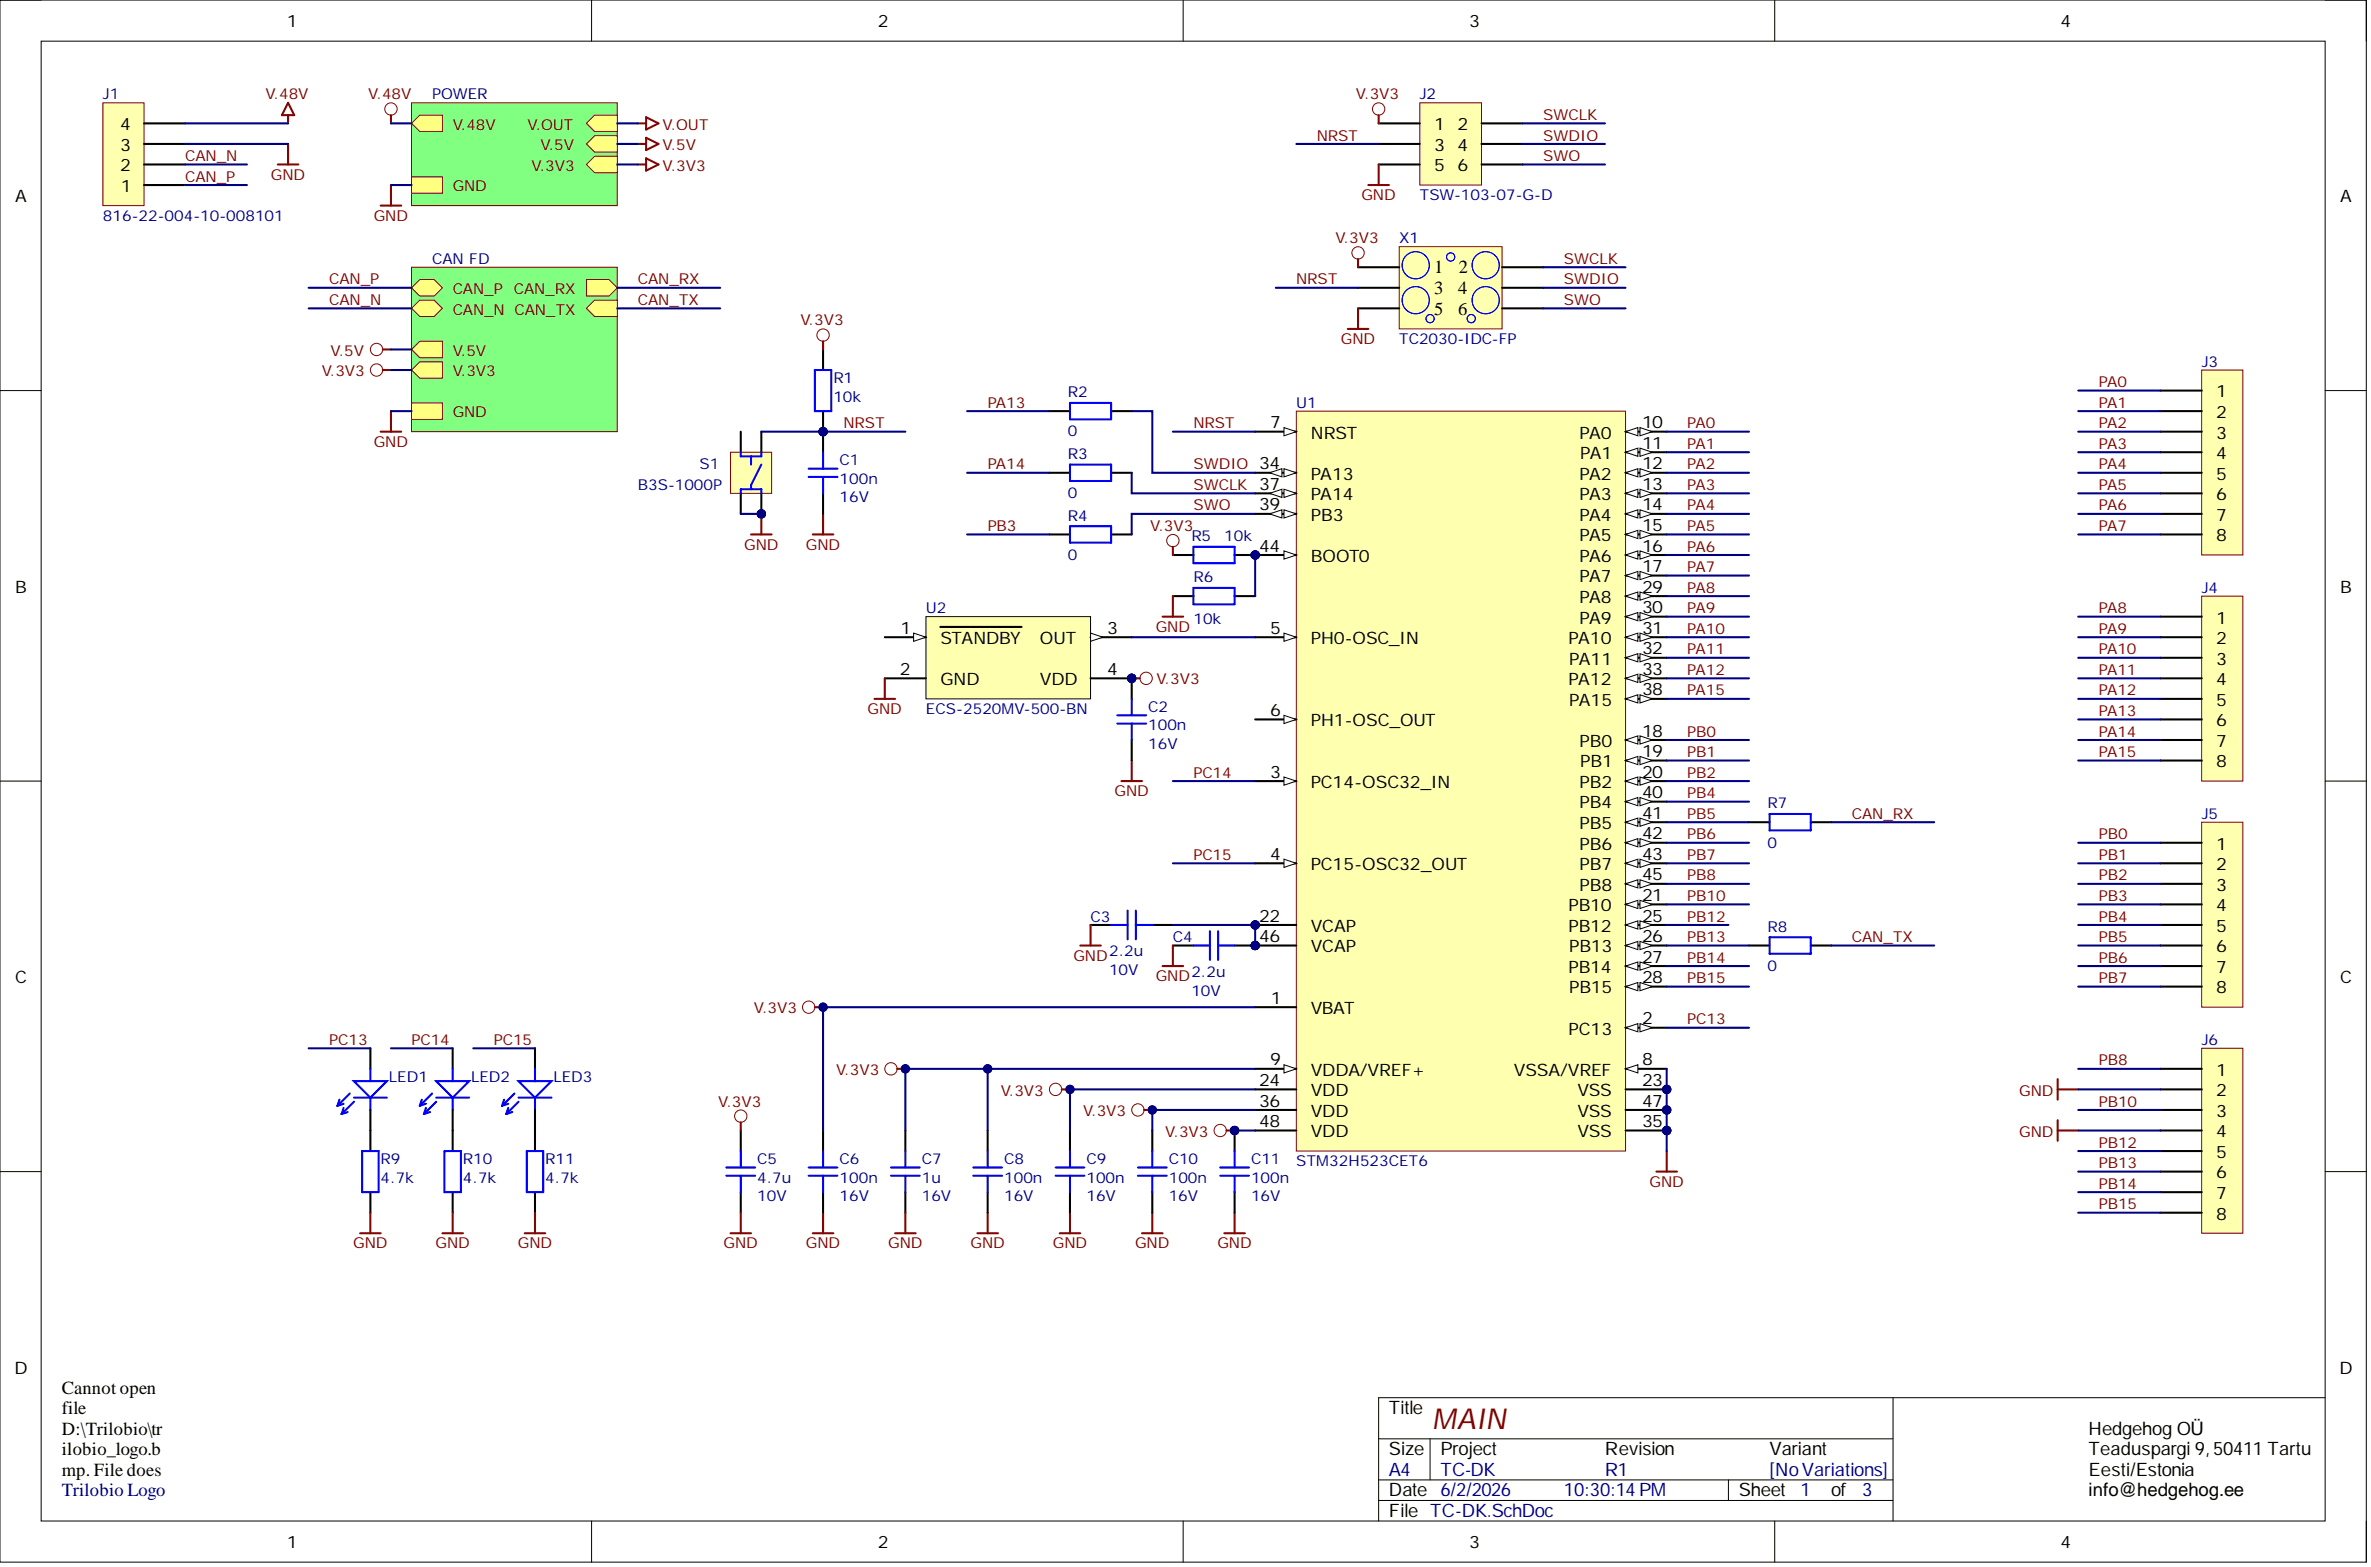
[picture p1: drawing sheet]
<svg xmlns="http://www.w3.org/2000/svg" width="292mm" height="193mm" viewBox="0 0 292 193" stroke-linecap="round" stroke-linejoin="round" font-family="sans-serif">
<defs><g id="words">
<text font-size="3.6" fill="#800000" x="176.4" y="175.9">MAIN</text>
<g font-size="2.3">
<text x="176.7" y="33.7">1</text>
<text x="179.7" y="33.7">2</text>
<text x="176.7" y="36.2">3</text>
<text x="176.7" y="38.7">5</text>
<text x="179.6" y="36.2">4</text>
<text x="179.6" y="38.7">6</text>
<text x="7.6" y="171.6">Cannot open</text>
<text x="7.6" y="174.1">file</text>
<text x="7.6" y="176.7">D:\Trilobio\tr</text>
<text x="7.6" y="179.2">ilobio_logo.b</text>
<text x="171.1" y="174.1">Title</text>
<text x="171.1" y="179.2">Size</text>
<text x="177.4" y="179.2">Project</text>
<text x="197.7" y="179.2">Revision</text>
<text x="218" y="179.2">Variant</text>
<text x="257.3" y="176.7">Hedgehog OÜ</text>
<text x="257.3" y="179.2">Teaduspargi 9,50411 Tartu</text>
<text x="7.6" y="181.7">mp. File does</text>
<text x="7.6" y="184.3">not obio</text>
<text x="171.1" y="184.3">Date</text>
<text x="214.2" y="184.3">Sheet</text>
<text x="225.6" y="184.3">of</text>
<text x="257.3" y="181.7">Eesti/Estonia</text>
<text x="257.3" y="184.3">info@hedgehog.ee</text>
<text x="171.1" y="186.8">File TC-DK.SchDoc</text>
</g>
<g font-size="2.3" fill="#000080">
<text x="7.6" y="184.3">Trilexist.Logo</text>
<text x="171.1" y="181.7">A4</text>
<text x="177.4" y="184.3">6/2/2026</text>
<text x="177.4" y="181.7">TC-DK</text>
<text x="192.7" y="184.3">10:30:14 PM</text>
<text x="197.7" y="181.7">R1</text>
<text x="218" y="181.7">[NoVariations]</text>
<text x="221.8" y="184.3">1</text>
<text x="229.4" y="184.3">3</text>
</g>
<g font-size="2.1">
<text x="35.3" y="3.4">1</text>
<text x="108.2" y="3.4">2</text>
<text x="181" y="3.4">3</text>
<text x="253.8" y="3.4">4</text>
<text x="14.8" y="16">4</text>
<text x="176.7" y="16">1</text>
<text x="179.6" y="16">2</text>
<text x="14.8" y="21.1">2</text>
<text x="14.8" y="18.6">3</text>
<text x="14.9" y="23.6">1</text>
<text x="176.7" y="18.6">3</text>
<text x="176.7" y="21.1">5</text>
<text x="179.6" y="18.6">4</text>
<text x="179.6" y="21.1">6</text>
<text x="1.9" y="24.9">A</text>
<text x="288.3" y="24.9">A</text>
<text x="156.5" y="52.7">7</text>
<text x="202.3" y="52.7">10</text>
<text x="273" y="48.9">1</text>
<text x="273" y="51.5">2</text>
<text x="155.1" y="57.8">34</text>
<text x="161.5" y="54">NRST</text>
<text x="161.5" y="59.1">PA13</text>
<text x="194.6" y="54">PA0</text>
<text x="194.6" y="59.1">PA2</text>
<text x="194.7" y="56.5">PA1</text>
<text x="202.3" y="55.3">11</text>
<text x="202.3" y="57.8">12</text>
<text x="273" y="54">3</text>
<text x="273" y="56.5">4</text>
<text x="273" y="59.1">5</text>
<text x="155.1" y="60.3">37</text>
<text x="155.1" y="62.9">39</text>
<text x="161.5" y="61.6">PA14</text>
<text x="161.5" y="64.1">PB3</text>
<text x="194.6" y="61.6">PA3</text>
<text x="194.6" y="64.1">PA4</text>
<text x="202.3" y="60.3">13</text>
<text x="202.3" y="62.9">14</text>
<text x="202.3" y="65.4">15</text>
<text x="273" y="61.6">6</text>
<text x="273" y="64.1">7</text>
<text x="155.1" y="67.9">44</text>
<text x="161.5" y="69.2">BOOT0</text>
<text x="194.6" y="66.7">PA5</text>
<text x="194.6" y="69.2">PA6</text>
<text x="194.6" y="71.7">PA7</text>
<text x="202.3" y="67.9">16</text>
<text x="202.3" y="70.5">17</text>
<text x="273" y="66.7">8</text>
<text x="1.9" y="73">B</text>
<text x="194.6" y="74.3">PA8</text>
<text x="194.6" y="76.8">PA9</text>
<text x="202.3" y="73">29</text>
<text x="202.3" y="75.5">30</text>
<text x="273" y="76.8">1</text>
<text x="288.3" y="73">B</text>
<text x="110.9" y="83.1">2</text>
<text x="110.9" y="78">1</text>
<text x="115.8" y="79.3">STANDBY</text>
<text x="128.1" y="79.3">OUT</text>
<text x="136.4" y="78">3</text>
<text x="136.4" y="83.1">4</text>
<text x="156.5" y="78">5</text>
<text x="161.5" y="79.3">PH0-OSC_IN</text>
<text x="193.2" y="79.3">PA10</text>
<text x="193.3" y="81.8">PA11</text>
<text x="202.3" y="78">31</text>
<text x="202.3" y="80.6">32</text>
<text x="202.3" y="83.1">33</text>
<text x="273" y="79.3">2</text>
<text x="273" y="81.8">3</text>
<text x="115.8" y="84.4">GND</text>
<text x="128.1" y="84.4">VDD</text>
<text x="156.5" y="88.2">6</text>
<text x="161.5" y="89.4">PH1-OSC_OUT</text>
<text x="193.2" y="84.4">PA12</text>
<text x="193.3" y="86.9">PA15</text>
<text x="202.3" y="85.6">38</text>
<text x="273" y="84.4">4</text>
<text x="273" y="86.9">5</text>
<text x="273" y="89.4">6</text>
<text x="156.5" y="95.8">3</text>
<text x="194.6" y="92">PB0</text>
<text x="194.7" y="94.5">PB1</text>
<text x="202.3" y="90.7">18</text>
<text x="202.3" y="93.2">19</text>
<text x="202.3" y="95.8">20</text>
<text x="273" y="92">7</text>
<text x="273" y="94.5">8</text>
<text x="161.5" y="97">PC14-OSC32_IN</text>
<text x="194.6" y="97">PB2</text>
<text x="194.6" y="99.6">PB4</text>
<text x="202.3" y="98.3">40</text>
<text x="202.3" y="100.8">41</text>
<text x="156.5" y="105.9">4</text>
<text x="161.5" y="107.2">PC15-OSC32_OUT</text>
<text x="194.6" y="102.1">PB5</text>
<text x="194.6" y="104.6">PB6</text>
<text x="194.6" y="107.2">PB7</text>
<text x="202.3" y="103.4">42</text>
<text x="202.3" y="105.9">43</text>
<text x="273" y="104.6">1</text>
<text x="273" y="107.2">2</text>
<text x="155.1" y="113.5">22</text>
<text x="193.2" y="112.2">PB10</text>
<text x="194.6" y="109.7">PB8</text>
<text x="202.3" y="111">21</text>
<text x="202.3" y="113.5">25</text>
<text x="202.3" y="108.4">45</text>
<text x="273" y="109.7">3</text>
<text x="273" y="112.2">4</text>
<text x="155.1" y="116">46</text>
<text x="161.5" y="114.7">VCAP</text>
<text x="161.5" y="117.3">VCAP</text>
<text x="193.2" y="114.7">PB12</text>
<text x="193.2" y="119.8">PB14</text>
<text x="193.3" y="117.3">PB13</text>
<text x="202.3" y="116">26</text>
<text x="202.3" y="118.5">27</text>
<text x="273" y="114.7">5</text>
<text x="273" y="117.3">6</text>
<text x="273" y="119.8">7</text>
<text x="1.9" y="121.1">C</text>
<text x="156.6" y="123.6">1</text>
<text x="161.5" y="124.9">VBAT</text>
<text x="193.3" y="122.3">PB15</text>
<text x="202.3" y="121.1">28</text>
<text x="273" y="122.3">8</text>
<text x="288.3" y="121.1">C</text>
<text x="156.5" y="131.2">9</text>
<text x="193.2" y="127.4">PC13</text>
<text x="202.3" y="126.1">2</text>
<text x="202.3" y="131.2">8</text>
<text x="155.1" y="133.7">24</text>
<text x="155.1" y="136.3">36</text>
<text x="161.5" y="132.5">VDDA/VREF+</text>
<text x="161.5" y="135">VDD</text>
<text x="161.5" y="137.5">VDD</text>
<text x="186.5" y="132.5">VSSA/VREF</text>
<text x="194.3" y="135">VSS</text>
<text x="194.3" y="137.5">VSS</text>
<text x="202.3" y="133.7">23</text>
<text x="202.3" y="136.3">47</text>
<text x="273" y="132.5">1</text>
<text x="273" y="135">2</text>
<text x="273" y="137.5">3</text>
<text x="155.1" y="138.8">48</text>
<text x="161.5" y="140.1">VDD</text>
<text x="194.3" y="140.1">VSS</text>
<text x="202.3" y="138.8">35</text>
<text x="273" y="140.1">4</text>
<text x="273" y="142.6">5</text>
<text x="273" y="145.1">6</text>
<text x="273" y="147.7">7</text>
<text x="273" y="150.2">8</text>
<text x="1.8" y="169.2">D</text>
<text x="288.2" y="169.2">D</text>
<text x="35.3" y="190.7">1</text>
<text x="108.2" y="190.7">2</text>
<text x="181" y="190.7">3</text>
<text x="253.8" y="190.7">4</text>
</g>
<g font-size="1.9" fill="#000080">
<text x="12.7" y="12.2">J1</text>
<text x="53.2" y="12.2">POWER</text>
<text x="174.9" y="12.2">J2</text>
<text x="12.7" y="27.2">816-22-004-10-008101</text>
<text x="172.4" y="30">X1</text>
<text x="174.9" y="24.6">TSW-103-07-G-D</text>
<text x="53.2" y="32.5">CAN FD</text>
<text x="102.7" y="47.2">R1</text>
<text x="172.4" y="42.4">TC2030-IDC-FP</text>
<text x="271.2" y="45.1">J3</text>
<text x="102.7" y="49.4">10k</text>
<text x="131.6" y="53.8">0</text>
<text x="131.6" y="48.9">R2</text>
<text x="159.7" y="50.2">U1</text>
<text x="86.2" y="57.8">S1</text>
<text x="103.4" y="59.6">100n</text>
<text x="103.4" y="57.3">C1</text>
<text x="131.6" y="56.5">R3</text>
<text x="78.6" y="60.3">B3S-1000P</text>
<text x="103.4" y="61.8">16V</text>
<text x="131.6" y="61.3">0</text>
<text x="131.6" y="64.1">R4</text>
<text x="131.6" y="68.9">0</text>
<text x="146.8" y="66.7">R5</text>
<text x="147" y="71.7">R6</text>
<text x="150.8" y="66.7">10k</text>
<text x="114.1" y="75.5">U2</text>
<text x="147" y="76.8">10k</text>
<text x="271.2" y="73">J4</text>
<text x="114.1" y="87.9">ECS-2520MV-500-BN</text>
<text x="141.5" y="89.9">100n</text>
<text x="141.5" y="87.7">C2</text>
<text x="141.5" y="92.2">16V</text>
<text x="217.8" y="99.6">R7</text>
<text x="271.2" y="100.8">J5</text>
<text x="217.8" y="104.4">0</text>
<text x="134.4" y="113.5">C3</text>
<text x="136.6" y="117.8">2.2u</text>
<text x="144.5" y="116">C4</text>
<text x="217.8" y="119.6">0</text>
<text x="217.8" y="114.7">R8</text>
<text x="136.6" y="120.1">10V</text>
<text x="146.8" y="120.3">2.2u</text>
<text x="146.8" y="122.6">10V</text>
<text x="271.2" y="128.7">J6</text>
<text x="47.9" y="133.2">LED1</text>
<text x="58.1" y="133.2">LED2</text>
<text x="68.2" y="133.2">LED3</text>
<text x="46.9" y="143.4">R9</text>
<text x="57" y="143.4">R10</text>
<text x="67.2" y="143.4">R11</text>
<text x="93.3" y="143.4">C5</text>
<text x="103.4" y="143.4">C6</text>
<text x="113.6" y="143.4">C7</text>
<text x="123.7" y="143.4">C8</text>
<text x="133.8" y="143.4">C9</text>
<text x="144" y="143.4">C10</text>
<text x="154.1" y="143.4">C11</text>
<text x="159.7" y="143.6">STM32H523CET6</text>
<text x="46.9" y="145.6">4.7k</text>
<text x="57" y="145.6">4.7k</text>
<text x="67.2" y="145.6">4.7k</text>
<text x="93.3" y="145.6">4.7u</text>
<text x="93.3" y="147.9">10V</text>
<text x="103.4" y="145.6">100n</text>
<text x="103.4" y="147.9">16V</text>
<text x="113.6" y="145.6">1u</text>
<text x="113.6" y="147.9">16V</text>
<text x="123.7" y="145.6">100n</text>
<text x="123.7" y="147.9">16V</text>
<text x="133.8" y="145.6">100n</text>
<text x="133.8" y="147.9">16V</text>
<text x="144" y="145.6">100n</text>
<text x="144" y="147.9">16V</text>
<text x="154.1" y="145.6">100n</text>
<text x="154.1" y="147.9">16V</text>
</g>
<g font-size="1.9" fill="#800000">
<text x="32.7" y="12.2">V.48V</text>
<text x="45.4" y="12.2">V.48V</text>
<text x="55.8" y="16">V.48V</text>
<text x="65" y="16">V.OUT</text>
<text x="81.6" y="16">V.OUT</text>
<text x="162.2" y="17.3">NRST</text>
<text x="167.1" y="12.2">V.3V3</text>
<text x="190.1" y="17.3">SWDIO</text>
<text x="190.1" y="14.8">SWCLK</text>
<text x="22.8" y="22.4">CAN_P</text>
<text x="22.8" y="19.8">CAN_N</text>
<text x="33.4" y="22.1">GND</text>
<text x="55.8" y="23.5">GND</text>
<text x="65.5" y="21">V.3V3</text>
<text x="66.6" y="18.5">V.5V</text>
<text x="81.6" y="21">V.3V3</text>
<text x="81.6" y="18.5">V.5V</text>
<text x="190.1" y="19.8">SWO</text>
<text x="46.1" y="27.2">GND</text>
<text x="164.5" y="30">V.3V3</text>
<text x="167.7" y="24.6">GND</text>
<text x="40.6" y="35">CAN_P</text>
<text x="78.6" y="35">CAN_RX</text>
<text x="159.7" y="35">NRST</text>
<text x="192.7" y="35">SWDIO</text>
<text x="192.7" y="32.5">SWCLK</text>
<text x="40.6" y="37.6">CAN_N</text>
<text x="55.8" y="36.2">CAN_P</text>
<text x="55.8" y="38.7">CAN_N CAN_TX</text>
<text x="63.3" y="36.2">CAN_RX</text>
<text x="78.6" y="37.6">CAN_TX</text>
<text x="98.6" y="40.1">V.3V3</text>
<text x="192.7" y="37.6">SWO</text>
<text x="39.6" y="46.3">V.3V3</text>
<text x="40.7" y="43.8">V.5V</text>
<text x="55.8" y="43.8">V.5V</text>
<text x="55.8" y="46.3">V.3V3</text>
<text x="165.2" y="42.4">GND</text>
<text x="258.6" y="47.7">PA0</text>
<text x="55.8" y="51.4">GND</text>
<text x="103.9" y="52.7">NRST</text>
<text x="121.7" y="50.2">PA13</text>
<text x="147" y="52.7">NRST</text>
<text x="207.9" y="52.7">PA0</text>
<text x="258.6" y="50.2">PA1</text>
<text x="258.6" y="52.7">PA2</text>
<text x="46.1" y="55">GND</text>
<text x="121.7" y="57.8">PA14</text>
<text x="147" y="57.8">SWDIO</text>
<text x="207.9" y="55.3">PA1</text>
<text x="207.9" y="57.8">PA2</text>
<text x="258.6" y="55.3">PA3</text>
<text x="258.6" y="57.8">PA4</text>
<text x="121.7" y="65.4">PB3</text>
<text x="141.7" y="65.4">V.3V3</text>
<text x="147" y="60.3">SWCLK</text>
<text x="147" y="62.9">SWO</text>
<text x="207.9" y="60.3">PA3</text>
<text x="207.9" y="62.9">PA4</text>
<text x="207.9" y="65.4">PA5</text>
<text x="258.6" y="60.3">PA5</text>
<text x="258.6" y="62.9">PA6</text>
<text x="258.6" y="65.4">PA7</text>
<text x="91.7" y="67.7">GND</text>
<text x="99.3" y="67.7">GND</text>
<text x="207.9" y="67.9">PA6</text>
<text x="207.9" y="70.5">PA7</text>
<text x="142.4" y="77.8">GND</text>
<text x="207.9" y="73">PA8</text>
<text x="207.9" y="75.5">PA9</text>
<text x="258.6" y="75.5">PA8</text>
<text x="207.9" y="78">PA10</text>
<text x="207.9" y="80.6">PA11</text>
<text x="207.9" y="83.1">PA12</text>
<text x="258.6" y="78">PA9</text>
<text x="258.6" y="80.6">PA10</text>
<text x="258.6" y="83.1">PA11</text>
<text x="106.9" y="87.9">GND</text>
<text x="142.5" y="84.3">V.3V3</text>
<text x="207.9" y="85.6">PA15</text>
<text x="258.6" y="85.6">PA12</text>
<text x="258.6" y="88.2">PA13</text>
<text x="147" y="95.8">PC14</text>
<text x="207.9" y="90.7">PB0</text>
<text x="207.9" y="93.2">PB1</text>
<text x="207.9" y="95.8">PB2</text>
<text x="258.6" y="93.2">PA15</text>
<text x="258.6" y="90.7">PA14</text>
<text x="137.3" y="98">GND</text>
<text x="207.9" y="98.3">PB4</text>
<text x="207.9" y="100.8">PB5</text>
<text x="228.1" y="100.8">CAN_RX</text>
<text x="147" y="105.9">PC15</text>
<text x="207.9" y="103.4">PB6</text>
<text x="207.9" y="105.9">PB7</text>
<text x="258.6" y="103.4">PB0</text>
<text x="258.6" y="105.9">PB1</text>
<text x="207.9" y="108.4">PB8</text>
<text x="207.9" y="111">PB10</text>
<text x="207.9" y="113.5">PB12</text>
<text x="258.6" y="108.4">PB2</text>
<text x="258.6" y="113.5">PB4</text>
<text x="258.6" y="111">PB3</text>
<text x="132.2" y="118.3">GND</text>
<text x="207.9" y="116">PB13</text>
<text x="207.9" y="118.5">PB14</text>
<text x="228.1" y="116">CAN_TX</text>
<text x="258.6" y="116">PB5</text>
<text x="258.6" y="118.5">PB6</text>
<text x="92.9" y="124.8">V.3V3</text>
<text x="142.4" y="120.8">GND</text>
<text x="207.9" y="121.1">PB15</text>
<text x="258.6" y="121.1">PB7</text>
<text x="40.6" y="128.7">PC13</text>
<text x="50.7" y="128.7">PC14</text>
<text x="60.8" y="128.7">PC15</text>
<text x="207.9" y="126.1">PC13</text>
<text x="258.6" y="131.2">PB8</text>
<text x="88.5" y="136.3">V.3V3</text>
<text x="103" y="132.4">V.3V3</text>
<text x="123.3" y="134.9">V.3V3</text>
<text x="133.4" y="137.4">V.3V3</text>
<text x="248.8" y="134.9">GND</text>
<text x="258.6" y="136.3">PB10</text>
<text x="143.6" y="140">V.3V3</text>
<text x="248.8" y="140">GND</text>
<text x="258.6" y="141.3">PB12</text>
<text x="258.6" y="143.9">PB13</text>
<text x="203.2" y="146.1">GND</text>
<text x="258.6" y="146.4">PB14</text>
<text x="258.6" y="148.9">PB15</text>
<text x="43.5" y="153.7">GND</text>
<text x="53.7" y="153.7">GND</text>
<text x="63.8" y="153.7">GND</text>
<text x="89.1" y="153.7">GND</text>
<text x="99.3" y="153.7">GND</text>
<text x="109.4" y="153.7">GND</text>
<text x="119.6" y="153.7">GND</text>
<text x="129.7" y="153.7">GND</text>
<text x="139.8" y="153.7">GND</text>
<text x="150" y="153.7">GND</text>
</g>
</g></defs>
<g fill="none" stroke="#000" stroke-width=".12">
<path d="M0 0h291.5v192.4h-291.5zM0 0h5.1M5.1 5.1h281.4v182.2h-281.4zM72.9 0v5.1M145.8 0v5.1M218.6 0v5.1M286.5 0h5v5.1M0 48.1h5.1M286.5 48.1h5M0 96.2h5.1M286.5 96.2h5M0 144.3h5.1"/>
<path d="M286.5 144.3h5M169.8 177.2h63.4M176.2 177.2v5M233.2 172.1v15.2M286.5 172.1h-116.7v15.2M72.9 187.3v5.1M145.8 187.3v5.1M169.8 184.8h63.4M169.8 182.2h63.4M212.9 182.2v2.6M218.6 187.3v5.1M291.5 187.3v5.1"/>
</g>
<circle cx="154.6" cy="113.9" r=".51" fill="#000080"/>
<circle cx="154.6" cy="113.9" r=".51" fill="none" stroke="#000080" stroke-width=".12"/>
<circle cx="205.3" cy="134.2" r=".51" fill="#000080"/>
<circle cx="205.3" cy="134.2" r=".51" fill="none" stroke="#000080" stroke-width=".12"/>
<circle cx="205.3" cy="139.2" r=".51" fill="#000080"/>
<circle cx="205.3" cy="139.2" r=".51" fill="none" stroke="#000080" stroke-width=".12"/>
<circle cx="154.6" cy="68.3" r=".51" fill="#000080"/>
<circle cx="154.6" cy="68.3" r=".51" fill="none" stroke="#000080" stroke-width=".12"/>
<circle cx="154.6" cy="116.4" r=".51" fill="#000080"/>
<circle cx="154.6" cy="116.4" r=".51" fill="none" stroke="#000080" stroke-width=".12"/>
<circle cx="205.3" cy="136.7" r=".51" fill="#000080"/>
<circle cx="205.3" cy="136.7" r=".51" fill="none" stroke="#000080" stroke-width=".12"/>
<path d="M159.7 50.6h40.6v91.1h-40.6z" fill-rule="evenodd" fill="#ffffb0"/>
<path d="M159.7 50.6h40.6v91.1h-40.6z" fill="none" stroke="#800000" stroke-width=".12"/>
<path d="M154.6 124h5.1M200.3 126.6h5" fill="none" stroke="#000" stroke-width=".25"/>
<path d="M200.3 126.6l1.5-.5v1z" fill="#f8fcff"/>
<path d="M200.3 126.6l1.5-.5v1z" fill="none" stroke="#000" stroke-width=".12"/>
<path d="M202 126.1l1.6 .5-1.6 .5z" fill="#f8fcff"/>
<path d="M202 126.1l1.6 .5-1.6 .5z" fill="none" stroke="#000" stroke-width=".12"/>
<path d="M154.6 96.2h5.1" fill="none" stroke="#000" stroke-width=".25"/>
<path d="M158.2 95.7l1.5 .5-1.5 .5z" fill="#f8fcff"/>
<path d="M158.2 95.7l1.5 .5-1.5 .5z" fill="none" stroke="#000" stroke-width=".12"/>
<path d="M154.6 106.3h5.1" fill="none" stroke="#000" stroke-width=".25"/>
<path d="M158.2 105.8l1.5 .5-1.5 .5z" fill="#f8fcff"/>
<path d="M158.2 105.8l1.5 .5-1.5 .5z" fill="none" stroke="#000" stroke-width=".12"/>
<path d="M154.6 78.5h5.1" fill="none" stroke="#000" stroke-width=".25"/>
<path d="M158.2 78l1.5 .5-1.5 .5z" fill="#f8fcff"/>
<path d="M158.2 78l1.5 .5-1.5 .5z" fill="none" stroke="#000" stroke-width=".12"/>
<path d="M154.6 88.6h5.1" fill="none" stroke="#000" stroke-width=".25"/>
<path d="M158.2 88.1l1.5 .5-1.5 .5z" fill="#f8fcff"/>
<path d="M158.2 88.1l1.5 .5-1.5 .5z" fill="none" stroke="#000" stroke-width=".12"/>
<path d="M154.6 53.2h5.1" fill="none" stroke="#000" stroke-width=".25"/>
<path d="M158.2 52.7l1.5 .5-1.5 .5z" fill="#f8fcff"/>
<path d="M158.2 52.7l1.5 .5-1.5 .5z" fill="none" stroke="#000" stroke-width=".12"/>
<path d="M200.3 131.6h5" fill="none" stroke="#000" stroke-width=".25"/>
<path d="M200.3 131.6l1.5-.5v1z" fill="#f8fcff"/>
<path d="M200.3 131.6l1.5-.5v1z" fill="none" stroke="#000" stroke-width=".12"/>
<path d="M154.6 131.6h5.1" fill="none" stroke="#000" stroke-width=".25"/>
<path d="M158.2 131.1l1.5 .5-1.5 .5z" fill="#f8fcff"/>
<path d="M158.2 131.1l1.5 .5-1.5 .5z" fill="none" stroke="#000" stroke-width=".12"/>
<path d="M200.3 53.2h5" fill="none" stroke="#000" stroke-width=".25"/>
<path d="M200.3 53.2l1.5-.5v1z" fill="#f8fcff"/>
<path d="M200.3 53.2l1.5-.5v1z" fill="none" stroke="#000" stroke-width=".12"/>
<path d="M202 52.7l1.6 .5-1.6 .5z" fill="#f8fcff"/>
<path d="M202 52.7l1.6 .5-1.6 .5z" fill="none" stroke="#000" stroke-width=".12"/>
<path d="M200.3 55.7h5" fill="none" stroke="#000" stroke-width=".25"/>
<path d="M200.3 55.7l1.5-.5v1z" fill="#f8fcff"/>
<path d="M200.3 55.7l1.5-.5v1z" fill="none" stroke="#000" stroke-width=".12"/>
<path d="M202 55.2l1.6 .5-1.6 .5z" fill="#f8fcff"/>
<path d="M202 55.2l1.6 .5-1.6 .5z" fill="none" stroke="#000" stroke-width=".12"/>
<path d="M200.3 60.8h5" fill="none" stroke="#000" stroke-width=".25"/>
<path d="M200.3 60.8l1.5-.6v1.1z" fill="#f8fcff"/>
<path d="M200.3 60.8l1.5-.6v1.1z" fill="none" stroke="#000" stroke-width=".12"/>
<path d="M202 60.2l1.6 .6-1.6 .5z" fill="#f8fcff"/>
<path d="M202 60.2l1.6 .6-1.6 .5z" fill="none" stroke="#000" stroke-width=".12"/>
<path d="M200.3 58.2h5" fill="none" stroke="#000" stroke-width=".25"/>
<path d="M200.3 58.2l1.5-.5v1z" fill="#f8fcff"/>
<path d="M200.3 58.2l1.5-.5v1z" fill="none" stroke="#000" stroke-width=".12"/>
<path d="M202 57.7l1.6 .5-1.6 .5z" fill="#f8fcff"/>
<path d="M202 57.7l1.6 .5-1.6 .5z" fill="none" stroke="#000" stroke-width=".12"/>
<path d="M200.3 63.3h5" fill="none" stroke="#000" stroke-width=".25"/>
<path d="M200.3 63.3l1.5-.5v1z" fill="#f8fcff"/>
<path d="M200.3 63.3l1.5-.5v1z" fill="none" stroke="#000" stroke-width=".12"/>
<path d="M202 62.8l1.6 .5-1.6 .5z" fill="#f8fcff"/>
<path d="M202 62.8l1.6 .5-1.6 .5z" fill="none" stroke="#000" stroke-width=".12"/>
<path d="M200.3 65.8h5" fill="none" stroke="#000" stroke-width=".25"/>
<path d="M200.3 65.8l1.5-.5v1z" fill="#f8fcff"/>
<path d="M200.3 65.8l1.5-.5v1z" fill="none" stroke="#000" stroke-width=".12"/>
<path d="M202 65.3l1.6 .5-1.6 .5z" fill="#f8fcff"/>
<path d="M202 65.3l1.6 .5-1.6 .5z" fill="none" stroke="#000" stroke-width=".12"/>
<path d="M200.3 68.3h5" fill="none" stroke="#000" stroke-width=".25"/>
<path d="M200.3 68.3l1.5-.5v1.1z" fill="#f8fcff"/>
<path d="M200.3 68.3l1.5-.5v1.1z" fill="none" stroke="#000" stroke-width=".12"/>
<path d="M202 67.8l1.6 .5-1.6 .6z" fill="#f8fcff"/>
<path d="M202 67.8l1.6 .5-1.6 .6z" fill="none" stroke="#000" stroke-width=".12"/>
<path d="M200.3 70.9h5" fill="none" stroke="#000" stroke-width=".25"/>
<path d="M200.3 70.9l1.5-.5v1z" fill="#f8fcff"/>
<path d="M200.3 70.9l1.5-.5v1z" fill="none" stroke="#000" stroke-width=".12"/>
<path d="M202 70.4l1.6 .5-1.6 .5z" fill="#f8fcff"/>
<path d="M202 70.4l1.6 .5-1.6 .5z" fill="none" stroke="#000" stroke-width=".12"/>
<path d="M200.3 91.1h5" fill="none" stroke="#000" stroke-width=".25"/>
<path d="M200.3 91.1l1.5-.5v1z" fill="#f8fcff"/>
<path d="M200.3 91.1l1.5-.5v1z" fill="none" stroke="#000" stroke-width=".12"/>
<path d="M202 90.6l1.6 .5-1.6 .5z" fill="#f8fcff"/>
<path d="M202 90.6l1.6 .5-1.6 .5z" fill="none" stroke="#000" stroke-width=".12"/>
<path d="M200.3 93.7h5" fill="none" stroke="#000" stroke-width=".25"/>
<path d="M200.3 93.7l1.5-.5v1z" fill="#f8fcff"/>
<path d="M200.3 93.7l1.5-.5v1z" fill="none" stroke="#000" stroke-width=".12"/>
<path d="M202 93.2l1.6 .5-1.6 .5z" fill="#f8fcff"/>
<path d="M202 93.2l1.6 .5-1.6 .5z" fill="none" stroke="#000" stroke-width=".12"/>
<path d="M200.3 96.2h5" fill="none" stroke="#000" stroke-width=".25"/>
<path d="M200.3 96.2l1.5-.5v1z" fill="#f8fcff"/>
<path d="M200.3 96.2l1.5-.5v1z" fill="none" stroke="#000" stroke-width=".12"/>
<path d="M202 95.7l1.6 .5-1.6 .5z" fill="#f8fcff"/>
<path d="M202 95.7l1.6 .5-1.6 .5z" fill="none" stroke="#000" stroke-width=".12"/>
<path d="M200.3 111.4h5" fill="none" stroke="#000" stroke-width=".25"/>
<path d="M200.3 111.4l1.5-.5v1z" fill="#f8fcff"/>
<path d="M200.3 111.4l1.5-.5v1z" fill="none" stroke="#000" stroke-width=".12"/>
<path d="M202 110.9l1.6 .5-1.6 .5z" fill="#f8fcff"/>
<path d="M202 110.9l1.6 .5-1.6 .5z" fill="none" stroke="#000" stroke-width=".12"/>
<path d="M154.6 113.9h5.1" fill="none" stroke="#000" stroke-width=".25"/>
<circle cx="154.6" cy="113.9" r=".51" fill="#000080"/>
<circle cx="154.6" cy="113.9" r=".51" fill="none" stroke="#000080" stroke-width=".12"/>
<path d="M200.3 134.2h5" fill="none" stroke="#000" stroke-width=".25"/>
<circle cx="205.3" cy="134.2" r=".51" fill="#000080"/>
<circle cx="205.3" cy="134.2" r=".51" fill="none" stroke="#000080" stroke-width=".12"/>
<path d="M200.3 113.9h5M154.6 134.2h5.1" fill="none" stroke="#000" stroke-width=".25"/>
<path d="M200.3 113.9l1.5-.5v1z" fill="#f8fcff"/>
<path d="M200.3 113.9l1.5-.5v1z" fill="none" stroke="#000" stroke-width=".12"/>
<path d="M202 113.4l1.6 .5-1.6 .5z" fill="#f8fcff"/>
<path d="M202 113.4l1.6 .5-1.6 .5z" fill="none" stroke="#000" stroke-width=".12"/>
<path d="M200.3 116.4h5" fill="none" stroke="#000" stroke-width=".25"/>
<path d="M200.3 116.4l1.5-.5v1z" fill="#f8fcff"/>
<path d="M200.3 116.4l1.5-.5v1z" fill="none" stroke="#000" stroke-width=".12"/>
<path d="M202 115.9l1.6 .5-1.6 .5z" fill="#f8fcff"/>
<path d="M202 115.9l1.6 .5-1.6 .5z" fill="none" stroke="#000" stroke-width=".12"/>
<path d="M200.3 119h5" fill="none" stroke="#000" stroke-width=".25"/>
<path d="M200.3 119l1.5-.5v1z" fill="#f8fcff"/>
<path d="M200.3 119l1.5-.5v1z" fill="none" stroke="#000" stroke-width=".12"/>
<path d="M202 118.5l1.6 .5-1.6 .5z" fill="#f8fcff"/>
<path d="M202 118.5l1.6 .5-1.6 .5z" fill="none" stroke="#000" stroke-width=".12"/>
<path d="M200.3 121.5h5" fill="none" stroke="#000" stroke-width=".25"/>
<path d="M200.3 121.5l1.5-.5v1z" fill="#f8fcff"/>
<path d="M200.3 121.5l1.5-.5v1z" fill="none" stroke="#000" stroke-width=".12"/>
<path d="M202 121l1.6 .5-1.6 .5z" fill="#f8fcff"/>
<path d="M202 121l1.6 .5-1.6 .5z" fill="none" stroke="#000" stroke-width=".12"/>
<path d="M200.3 73.4h5" fill="none" stroke="#000" stroke-width=".25"/>
<path d="M200.3 73.4l1.5-.5v1z" fill="#f8fcff"/>
<path d="M200.3 73.4l1.5-.5v1z" fill="none" stroke="#000" stroke-width=".12"/>
<path d="M202 72.9l1.6 .5-1.6 .5z" fill="#f8fcff"/>
<path d="M202 72.9l1.6 .5-1.6 .5z" fill="none" stroke="#000" stroke-width=".12"/>
<path d="M200.3 75.9h5" fill="none" stroke="#000" stroke-width=".25"/>
<path d="M200.3 75.9l1.5-.5v1z" fill="#f8fcff"/>
<path d="M200.3 75.9l1.5-.5v1z" fill="none" stroke="#000" stroke-width=".12"/>
<path d="M202 75.4l1.6 .5-1.6 .5z" fill="#f8fcff"/>
<path d="M202 75.4l1.6 .5-1.6 .5z" fill="none" stroke="#000" stroke-width=".12"/>
<path d="M200.3 78.5h5" fill="none" stroke="#000" stroke-width=".25"/>
<path d="M200.3 78.5l1.5-.5v1z" fill="#f8fcff"/>
<path d="M200.3 78.5l1.5-.5v1z" fill="none" stroke="#000" stroke-width=".12"/>
<path d="M202 78l1.6 .5-1.6 .5z" fill="#f8fcff"/>
<path d="M202 78l1.6 .5-1.6 .5z" fill="none" stroke="#000" stroke-width=".12"/>
<path d="M200.3 81h5" fill="none" stroke="#000" stroke-width=".25"/>
<path d="M200.3 81l1.5-.5v1z" fill="#f8fcff"/>
<path d="M200.3 81l1.5-.5v1z" fill="none" stroke="#000" stroke-width=".12"/>
<path d="M202 80.5l1.6 .5-1.6 .5z" fill="#f8fcff"/>
<path d="M202 80.5l1.6 .5-1.6 .5z" fill="none" stroke="#000" stroke-width=".12"/>
<path d="M200.3 83.5h5" fill="none" stroke="#000" stroke-width=".25"/>
<path d="M200.3 83.5l1.5-.5v1z" fill="#f8fcff"/>
<path d="M200.3 83.5l1.5-.5v1z" fill="none" stroke="#000" stroke-width=".12"/>
<path d="M202 83l1.6 .5-1.6 .5z" fill="#f8fcff"/>
<path d="M202 83l1.6 .5-1.6 .5z" fill="none" stroke="#000" stroke-width=".12"/>
<path d="M154.6 58.2h5.1" fill="none" stroke="#000" stroke-width=".25"/>
<path d="M158.2 57.7l1.5 .5-1.5 .5z" fill="#f8fcff"/>
<path d="M158.2 57.7l1.5 .5-1.5 .5z" fill="none" stroke="#000" stroke-width=".12"/>
<path d="M156.4 58.2l1.5-.5v1z" fill="#f8fcff"/>
<path d="M156.4 58.2l1.5-.5v1z" fill="none" stroke="#000" stroke-width=".12"/>
<path d="M200.3 139.2h5" fill="none" stroke="#000" stroke-width=".25"/>
<circle cx="205.3" cy="139.2" r=".51" fill="#000080"/>
<circle cx="205.3" cy="139.2" r=".51" fill="none" stroke="#000080" stroke-width=".12"/>
<path d="M154.6 60.8h5.1M154.6 136.7h5.1" fill="none" stroke="#000" stroke-width=".25"/>
<path d="M158.2 60.2l1.5 .6-1.5 .5z" fill="#f8fcff"/>
<path d="M158.2 60.2l1.5 .6-1.5 .5z" fill="none" stroke="#000" stroke-width=".12"/>
<path d="M156.4 60.8l1.5-.6v1.1z" fill="#f8fcff"/>
<path d="M156.4 60.8l1.5-.6v1.1z" fill="none" stroke="#000" stroke-width=".12"/>
<path d="M200.3 86.1h5" fill="none" stroke="#000" stroke-width=".25"/>
<path d="M200.3 86.1l1.5-.5v1z" fill="#f8fcff"/>
<path d="M200.3 86.1l1.5-.5v1z" fill="none" stroke="#000" stroke-width=".12"/>
<path d="M202 85.6l1.6 .5-1.6 .5z" fill="#f8fcff"/>
<path d="M202 85.6l1.6 .5-1.6 .5z" fill="none" stroke="#000" stroke-width=".12"/>
<path d="M154.6 63.3h5.1" fill="none" stroke="#000" stroke-width=".25"/>
<path d="M158.2 62.8l1.5 .5-1.5 .5z" fill="#f8fcff"/>
<path d="M158.2 62.8l1.5 .5-1.5 .5z" fill="none" stroke="#000" stroke-width=".12"/>
<path d="M156.4 63.3l1.5-.5v1z" fill="#f8fcff"/>
<path d="M156.4 63.3l1.5-.5v1z" fill="none" stroke="#000" stroke-width=".12"/>
<path d="M200.3 98.7h5" fill="none" stroke="#000" stroke-width=".25"/>
<path d="M200.3 98.7l1.5-.5v1z" fill="#f8fcff"/>
<path d="M200.3 98.7l1.5-.5v1z" fill="none" stroke="#000" stroke-width=".12"/>
<path d="M202 98.2l1.6 .5-1.6 .5z" fill="#f8fcff"/>
<path d="M202 98.2l1.6 .5-1.6 .5z" fill="none" stroke="#000" stroke-width=".12"/>
<path d="M200.3 101.3h5" fill="none" stroke="#000" stroke-width=".25"/>
<path d="M200.3 101.3l1.5-.6v1.1z" fill="#f8fcff"/>
<path d="M200.3 101.3l1.5-.6v1.1z" fill="none" stroke="#000" stroke-width=".12"/>
<path d="M202 100.7l1.6 .6-1.6 .5z" fill="#f8fcff"/>
<path d="M202 100.7l1.6 .6-1.6 .5z" fill="none" stroke="#000" stroke-width=".12"/>
<path d="M200.3 103.8h5" fill="none" stroke="#000" stroke-width=".25"/>
<path d="M200.3 103.8l1.5-.5v1z" fill="#f8fcff"/>
<path d="M200.3 103.8l1.5-.5v1z" fill="none" stroke="#000" stroke-width=".12"/>
<path d="M202 103.3l1.6 .5-1.6 .5z" fill="#f8fcff"/>
<path d="M202 103.3l1.6 .5-1.6 .5z" fill="none" stroke="#000" stroke-width=".12"/>
<path d="M200.3 106.3h5" fill="none" stroke="#000" stroke-width=".25"/>
<path d="M200.3 106.3l1.5-.5v1z" fill="#f8fcff"/>
<path d="M200.3 106.3l1.5-.5v1z" fill="none" stroke="#000" stroke-width=".12"/>
<path d="M202 105.8l1.6 .5-1.6 .5z" fill="#f8fcff"/>
<path d="M202 105.8l1.6 .5-1.6 .5z" fill="none" stroke="#000" stroke-width=".12"/>
<path d="M154.6 68.3h5.1" fill="none" stroke="#000" stroke-width=".25"/>
<path d="M158.2 67.8l1.5 .5-1.5 .6z" fill="#f8fcff"/>
<path d="M158.2 67.8l1.5 .5-1.5 .6z" fill="none" stroke="#000" stroke-width=".12"/>
<circle cx="154.6" cy="68.3" r=".51" fill="#000080"/>
<circle cx="154.6" cy="68.3" r=".51" fill="none" stroke="#000080" stroke-width=".12"/>
<path d="M200.3 108.8h5" fill="none" stroke="#000" stroke-width=".25"/>
<path d="M200.3 108.8l1.5-.5v1z" fill="#f8fcff"/>
<path d="M200.3 108.8l1.5-.5v1z" fill="none" stroke="#000" stroke-width=".12"/>
<path d="M202 108.3l1.6 .5-1.6 .5z" fill="#f8fcff"/>
<path d="M202 108.3l1.6 .5-1.6 .5z" fill="none" stroke="#000" stroke-width=".12"/>
<path d="M154.6 116.4h5.1" fill="none" stroke="#000" stroke-width=".25"/>
<circle cx="154.6" cy="116.4" r=".51" fill="#000080"/>
<circle cx="154.6" cy="116.4" r=".51" fill="none" stroke="#000080" stroke-width=".12"/>
<path d="M200.3 136.7h5" fill="none" stroke="#000" stroke-width=".25"/>
<circle cx="205.3" cy="136.7" r=".51" fill="#000080"/>
<circle cx="205.3" cy="136.7" r=".51" fill="none" stroke="#000080" stroke-width=".12"/>
<path d="M154.6 139.2h5.1" fill="none" stroke="#000" stroke-width=".25"/>
<path d="M12.7 12.7h5v12.6h-5z" fill-rule="evenodd" fill="#ffffb0"/>
<path d="M12.7 12.7h5v12.6h-5z" fill="none" stroke="#800000" stroke-width=".12"/>
<path d="M17.7 17.7h5.1M17.7 15.2h5.1M17.7 22.8h5.1M17.7 20.3h5.1" fill="none" stroke="#000" stroke-width=".25"/>
<path d="M35.5 12.7l.8 1.5h-1.6zM35.5 14.2v1M35.5 17.7v2.6M34.2 20.3h2.6" fill="none" stroke="#800000" stroke-width=".25"/>
<path d="M172.4 30.4h12.7v10.1h-12.7z" fill-rule="evenodd" fill="#ffffb0"/>
<path d="M172.4 30.4h12.7v10.1h-12.7z" fill="none" stroke="#800000" stroke-width=".12"/>
<path d="M167.3 32.9h5.1M167.3 35.4h5.1M167.3 38h5.1M185.1 32.9h5M185.1 35.4h5M185.1 38h5" fill="none" stroke="#000" stroke-width=".25"/>
<g fill="none" stroke="#00f" stroke-width=".12">
<circle cx="174.4" cy="32.7" r="1.67"/>
<circle cx="174.4" cy="37" r="1.67"/>
<circle cx="176.2" cy="39.2" r=".51"/>
<circle cx="178.7" cy="31.6" r=".51"/>
<circle cx="181.3" cy="39.2" r=".51"/>
<circle cx="183" cy="32.7" r="1.67"/>
<circle cx="183" cy="37" r="1.67"/>
</g>
<path d="M271.2 45.6h5.1v22.7h-5.1z" fill-rule="evenodd" fill="#ffffb0"/>
<path d="M271.2 45.6h5.1v22.7h-5.1z" fill="none" stroke="#800000" stroke-width=".12"/>
<path d="M266.2 48.1h5M266.2 50.6h5M266.2 53.2h5M266.2 55.7h5M266.2 58.2h5M266.2 60.8h5M266.2 63.3h5M266.2 65.8h5" fill="none" stroke="#000" stroke-width=".25"/>
<path d="M271.2 73.4h5.1v22.8h-5.1z" fill-rule="evenodd" fill="#ffffb0"/>
<path d="M271.2 73.4h5.1v22.8h-5.1z" fill="none" stroke="#800000" stroke-width=".12"/>
<path d="M266.2 75.9h5M266.2 78.5h5M266.2 81h5M266.2 83.5h5M266.2 86.1h5M266.2 88.6h5M266.2 91.1h5M266.2 93.7h5" fill="none" stroke="#000" stroke-width=".25"/>
<path d="M271.2 101.3h5.1v22.7h-5.1z" fill-rule="evenodd" fill="#ffffb0"/>
<path d="M271.2 101.3h5.1v22.7h-5.1z" fill="none" stroke="#800000" stroke-width=".12"/>
<path d="M266.2 103.8h5M266.2 106.3h5M266.2 108.8h5M266.2 111.4h5M266.2 113.9h5M266.2 116.4h5M266.2 119h5M266.2 121.5h5" fill="none" stroke="#000" stroke-width=".25"/>
<path d="M271.2 129.1h5.1v22.8h-5.1z" fill-rule="evenodd" fill="#ffffb0"/>
<path d="M271.2 129.1h5.1v22.8h-5.1z" fill="none" stroke="#800000" stroke-width=".12"/>
<path d="M144.5 73.4h2.5M152.1 73.4h2.5M266.2 131.6h5M266.2 134.2h5M266.2 136.7h5M266.2 139.2h5M266.2 141.7h5M266.2 144.3h5M266.2 146.8h5M266.2 149.3h5" fill="none" stroke="#000" stroke-width=".25"/>
<path d="M147 72.4h5.1v2h-5.1z" fill="none" stroke="#00f" stroke-width=".25"/>
<path d="M100.1 65.8h2.6M101.4 63.3v2.5M143.2 75.9h2.6M144.5 73.4v2.5" fill="none" stroke="#800000" stroke-width=".25"/>
<circle cx="101.4" cy="53.2" r=".51" fill="#000080"/>
<circle cx="101.4" cy="53.2" r=".51" fill="none" stroke="#000080" stroke-width=".12"/>
<path d="M101.4 53.2v2.5M101.4 60.8v2.5" fill="none" stroke="#000" stroke-width=".25"/>
<circle cx="101.4" cy="53.2" r=".51" fill="#000080"/>
<circle cx="101.4" cy="53.2" r=".51" fill="none" stroke="#000080" stroke-width=".12"/>
<path d="M99.6 57.7h3.6M99.6 58.7h3.6M101.4 55.7v2M101.4 58.7v2.1" fill="none" stroke="#00f" stroke-width=".25"/>
<circle cx="101.4" cy="53.2" r=".51" fill="#000080"/>
<circle cx="101.4" cy="53.2" r=".51" fill="none" stroke="#000080" stroke-width=".12"/>
<path d="M101.4 43v2.6M101.4 50.6v2.6" fill="none" stroke="#000" stroke-width=".25"/>
<circle cx="101.4" cy="53.2" r=".51" fill="#000080"/>
<circle cx="101.4" cy="53.2" r=".51" fill="none" stroke="#000080" stroke-width=".12"/>
<path d="M100.4 45.6h2v5h-2z" fill="none" stroke="#00f" stroke-width=".25"/>
<circle cx="101.4" cy="41.3" r=".76" fill="none" stroke="#800000" stroke-width=".12"/>
<path d="M101.4 42v1" fill="none" stroke="#800000" stroke-width=".25"/>
<circle cx="93.8" cy="63.3" r=".51" fill="#000080"/>
<circle cx="93.8" cy="63.3" r=".51" fill="none" stroke="#000080" stroke-width=".12"/>
<path d="M90 55.7h5.1v5.1h-5.1z" fill-rule="evenodd" fill="#ffffb0"/>
<path d="M90 55.7h5.1v5.1h-5.1z" fill="none" stroke="#800000" stroke-width=".12"/>
<path d="M91.3 53.2v2.5M93.8 53.2v2.5M93.8 60.8v2.5" fill="none" stroke="#000" stroke-width=".25"/>
<path d="M92.5 56.2v1M93.8 57.2l-1.3 2.5v.5" fill="none" stroke="#00f" stroke-width=".25"/>
<circle cx="93.8" cy="63.3" r=".51" fill="#000080"/>
<circle cx="93.8" cy="63.3" r=".51" fill="none" stroke="#000080" stroke-width=".12"/>
<path d="M91.3 60.8v2.5" fill="none" stroke="#000" stroke-width=".25"/>
<path d="M91.3 55.7v.5h2.5v-.5M91.3 60.8v-.6h2.5v.6" fill="none" stroke="#00f" stroke-width=".25"/>
<path d="M92.5 65.8h2.6M93.8 63.3v2.5" fill="none" stroke="#800000" stroke-width=".25"/>
<circle cx="93.8" cy="63.3" r=".51" fill="#000080"/>
<circle cx="93.8" cy="63.3" r=".51" fill="none" stroke="#000080" stroke-width=".12"/>
<circle cx="154.6" cy="116.4" r=".51" fill="#000080"/>
<circle cx="154.6" cy="116.4" r=".51" fill="none" stroke="#000080" stroke-width=".12"/>
<path d="M144.5 116.4h2.5M152.1 116.4h2.5" fill="none" stroke="#000" stroke-width=".25"/>
<circle cx="154.6" cy="116.4" r=".51" fill="#000080"/>
<circle cx="154.6" cy="116.4" r=".51" fill="none" stroke="#000080" stroke-width=".12"/>
<g fill="none" stroke="#00f" stroke-width=".25">
<path d="M136.9 113.9h2M138.9 112.1v3.6M139.9 113.9h2.1M139.9 112.1v3.6M147 116.4h2.1M149.1 114.7v3.5M150.1 116.4h2M150.1 114.7v3.5M89.5 143.8h3.5M89.5 144.8h3.5M91.3 141.7v2.1M91.3 144.8v2"/>
<path d="M109.8 143.8h3.5M109.8 144.8h3.5M111.5 141.7v2.1M111.5 144.8v2"/>
</g>
<path d="M134.4 113.9h2.5M142 113.9h2.5M91.3 139.2v2.5M111.5 139.2v2.5M91.3 146.8v2.5M111.5 146.8v2.5" fill="none" stroke="#000" stroke-width=".25"/>
<path d="M133.1 116.4h2.5M134.4 113.9v2.5M143.2 119h2.6M144.5 116.4v2.6M90 151.9h2.5M91.3 149.3v2.6M110.3 151.9h2.5M111.5 149.3v2.6M150.8 151.9h2.6M152.1 149.3v2.6" fill="none" stroke="#800000" stroke-width=".25"/>
<circle cx="152.1" cy="139.2" r=".51" fill="#000080"/>
<circle cx="152.1" cy="139.2" r=".51" fill="none" stroke="#000080" stroke-width=".12"/>
<path d="M152.1 139.2v2.5M152.1 146.8v2.5" fill="none" stroke="#000" stroke-width=".25"/>
<circle cx="152.1" cy="139.2" r=".51" fill="#000080"/>
<circle cx="152.1" cy="139.2" r=".51" fill="none" stroke="#000080" stroke-width=".12"/>
<g fill="none" stroke="#00f" stroke-width=".25">
<path d="M99.6 143.8h3.6M99.6 144.8h3.6M101.4 141.7v2.1M101.4 144.8v2M119.9 143.8h3.6M119.9 144.8h3.6M121.7 141.7v2.1M121.7 144.8v2M130 143.8h3.6M130 144.8h3.6M131.8 141.7v2.1M131.8 144.8v2"/>
<path d="M140.2 143.8h3.5M140.2 144.8h3.5M142 141.7v2.1M142 144.8v2M150.3 143.8h3.6M150.3 144.8h3.6M152.1 141.7v2.1M152.1 144.8v2"/>
</g>
<path d="M151.1 139.2h1M100.1 151.9h2.6M101.4 149.3v2.6M120.4 151.9h2.5M121.7 149.3v2.6M130.6 151.9h2.5M131.8 149.3v2.6M140.7 151.9h2.5M142 149.3v2.6" fill="none" stroke="#800000" stroke-width=".25"/>
<path d="M101.4 139.2v2.5M121.7 139.2v2.5M131.8 139.2v2.5M142 139.2v2.5M101.4 146.8v2.5M121.7 146.8v2.5M131.8 146.8v2.5M142 146.8v2.5" fill="none" stroke="#000" stroke-width=".25"/>
<circle cx="150.3" cy="139.2" r=".76" fill="none" stroke="#800000" stroke-width=".12"/>
<circle cx="152.1" cy="139.2" r=".51" fill="#000080"/>
<circle cx="152.1" cy="139.2" r=".51" fill="none" stroke="#000080" stroke-width=".12"/>
<circle cx="140.2" cy="136.7" r=".76" fill="none" stroke="#800000" stroke-width=".12"/>
<path d="M140.9 136.7h1.1" fill="none" stroke="#800000" stroke-width=".25"/>
<circle cx="142" cy="136.7" r=".51" fill="#000080"/>
<circle cx="142" cy="136.7" r=".51" fill="none" stroke="#000080" stroke-width=".12"/>
<circle cx="130" cy="134.2" r=".76" fill="none" stroke="#800000" stroke-width=".12"/>
<path d="M130.8 134.2h1" fill="none" stroke="#800000" stroke-width=".25"/>
<circle cx="131.8" cy="134.2" r=".51" fill="#000080"/>
<circle cx="131.8" cy="134.2" r=".51" fill="none" stroke="#000080" stroke-width=".12"/>
<circle cx="109.8" cy="131.6" r=".76" fill="none" stroke="#800000" stroke-width=".12"/>
<path d="M110.5 131.6h1" fill="none" stroke="#800000" stroke-width=".25"/>
<circle cx="111.5" cy="131.6" r=".51" fill="#000080"/>
<circle cx="111.5" cy="131.6" r=".51" fill="none" stroke="#000080" stroke-width=".12"/>
<g fill="none" stroke="#800000" stroke-width=".12">
<circle cx="91.3" cy="137.4" r=".76"/>
<circle cx="99.6" cy="124" r=".76"/>
</g>
<path d="M91.3 138.2v1M100.4 124h1" fill="none" stroke="#800000" stroke-width=".25"/>
<circle cx="101.4" cy="124" r=".51" fill="#000080"/>
<circle cx="101.4" cy="124" r=".51" fill="none" stroke="#000080" stroke-width=".12"/>
<path d="M204.1 144.3h2.5M205.3 141.7v2.6" fill="none" stroke="#800000" stroke-width=".25"/>
<circle cx="139.4" cy="83.5" r=".51" fill="#000080"/>
<circle cx="139.4" cy="83.5" r=".51" fill="none" stroke="#000080" stroke-width=".12"/>
<path d="M114.1 75.9h20.3v10.2h-20.3z" fill-rule="evenodd" fill="#ffffb0"/>
<path d="M114.1 75.9h20.3v10.2h-20.3z" fill="none" stroke="#000" stroke-width=".12"/>
<path d="M109 78.5h5.1" fill="none" stroke="#000" stroke-width=".25"/>
<path d="M112.6 78l1.5 .5-1.5 .5z" fill="#f8fcff"/>
<path d="M112.6 78l1.5 .5-1.5 .5z" fill="none" stroke="#000" stroke-width=".12"/>
<path d="M115.8 77.2h10.1M134.4 78.5h5M109 83.5h5.1" fill="none" stroke="#000" stroke-width=".25"/>
<path d="M134.4 78l1.5 .5-1.5 .5z" fill="#f8fcff"/>
<path d="M134.4 78l1.5 .5-1.5 .5z" fill="none" stroke="#000" stroke-width=".12"/>
<path d="M134.4 83.5h5" fill="none" stroke="#000" stroke-width=".25"/>
<circle cx="139.4" cy="83.5" r=".51" fill="#000080"/>
<circle cx="139.4" cy="83.5" r=".51" fill="none" stroke="#000080" stroke-width=".12"/>
<path d="M167.3 31.9v1M167.3 38v2.5M166 40.5h2.6M107.7 86.1h2.6M109 83.5v2.6M139.4 83.5h1" fill="none" stroke="#800000" stroke-width=".25"/>
<g fill="none" stroke="#800000" stroke-width=".12">
<circle cx="167.3" cy="31.1" r=".76"/>
<circle cx="141.2" cy="83.5" r=".76"/>
</g>
<path d="M215.5 101.3h2.5M215.5 116.4h2.5M223.1 101.3h2.5M223.1 116.4h2.5" fill="none" stroke="#000" stroke-width=".25"/>
<path d="M218 100.2h5.1v2.1h-5.1zM218 115.4h5.1v2h-5.1z" fill="none" stroke="#00f" stroke-width=".25"/>
<circle cx="139.4" cy="83.5" r=".51" fill="#000080"/>
<circle cx="139.4" cy="83.5" r=".51" fill="none" stroke="#000080" stroke-width=".12"/>
<path d="M138.2 96.2h2.5M139.4 93.7v2.5" fill="none" stroke="#800000" stroke-width=".25"/>
<circle cx="139.4" cy="83.5" r=".51" fill="#000080"/>
<circle cx="139.4" cy="83.5" r=".51" fill="none" stroke="#000080" stroke-width=".12"/>
<path d="M139.4 83.5v2.6M139.4 91.1v2.6" fill="none" stroke="#000" stroke-width=".25"/>
<circle cx="139.4" cy="83.5" r=".51" fill="#000080"/>
<circle cx="139.4" cy="83.5" r=".51" fill="none" stroke="#000080" stroke-width=".12"/>
<path d="M131.8 49.6h5.1v2h-5.1zM131.8 57.2h5.1v2h-5.1zM131.8 64.8h5.1v2h-5.1zM137.6 88.1h3.6M137.6 89.1h3.6M139.4 86.1v2M139.4 89.1v2" fill="none" stroke="#00f" stroke-width=".25"/>
<path d="M129.3 50.6h2.5M129.3 58.2h2.5M136.9 50.6h2.5M136.9 58.2h2.5M129.3 65.8h2.5M136.9 65.8h2.5" fill="none" stroke="#000" stroke-width=".25"/>
<circle cx="154.6" cy="68.3" r=".51" fill="#000080"/>
<circle cx="154.6" cy="68.3" r=".51" fill="none" stroke="#000080" stroke-width=".12"/>
<path d="M144.5 68.3h2.5M152.1 68.3h2.5" fill="none" stroke="#000" stroke-width=".25"/>
<circle cx="154.6" cy="68.3" r=".51" fill="#000080"/>
<circle cx="154.6" cy="68.3" r=".51" fill="none" stroke="#000080" stroke-width=".12"/>
<path d="M147 67.3h5.1v2.1h-5.1z" fill="none" stroke="#00f" stroke-width=".25"/>
<circle cx="144.5" cy="66.6" r=".76" fill="none" stroke="#800000" stroke-width=".12"/>
<path d="M144.5 67.3v1M253.5 132.9v2.5M253.5 138v2.5M253.5 134.2h2.5M253.5 139.2h2.5" fill="none" stroke="#800000" stroke-width=".25"/>
<path d="M174.9 12.7h7.6v10.1h-7.6z" fill-rule="evenodd" fill="#ffffb0"/>
<g fill="none" stroke="#800000" stroke-width=".12">
<path d="M174.9 12.7h7.6v10.1h-7.6z"/>
<circle cx="48.2" cy="13.4" r=".76"/>
<circle cx="169.8" cy="13.4" r=".76"/>
</g>
<g fill="none" stroke="#000" stroke-width=".25">
<path d="M169.8 15.2h5.1M169.8 17.7h5.1M182.5 15.2h5.1M182.5 17.7h5.1M169.8 20.3h5.1M182.5 20.3h5.1M45.6 129.1v2.5M45.6 136.7v5M55.8 129.1v2.5M55.8 136.7v5M65.9 129.1v2.5M65.9 136.7v5"/>
<path d="M45.6 146.8v2.5M55.8 146.8v2.5M65.9 146.8v2.5"/>
</g>
<g fill="none" stroke="#800000" stroke-width=".25">
<path d="M48.2 14.2v1M78.6 15.2h1M78.6 17.7h1M79.6 14.4l1.5 .8-1.5 .8zM79.6 17l1.5 .7-1.5 .8zM79.6 19.5l1.5 .8-1.5 .7zM169.8 14.2v1M46.9 25.3h2.5M48.2 22.8v2.5M78.6 20.3h1M168.6 22.8h2.5M169.8 20.3v2.5"/>
<path d="M44.4 151.9h2.5M45.6 149.3v2.6M54.5 151.9h2.5M55.8 149.3v2.6M64.6 151.9h2.6M65.9 149.3v2.6"/>
</g>
<g fill="none" stroke="#00f" stroke-width=".25">
<path d="M41.8 135.4l-.2 .8M42.3 136.4l-.2 .8M42.3 135.9l-.7 .3M42.8 136.9l-.7 .3M43.1 134.7l-1.5 1.5M43.6 133.1h4.1l-2.1 2.1zM43.6 135.2h4.1M43.6 135.7l-1.5 1.5M45.6 131.6v1.5M45.6 135.2v1.5M52 135.4l-.3 .8M52.5 136.4l-.3 .8"/>
<path d="M52.5 135.9l-.8 .3M53 136.9l-.8 .3M53.2 134.7l-1.5 1.5M53.7 133.1h4.1l-2 2.1zM53.7 135.2h4.1M53.7 135.7l-1.5 1.5M55.8 131.6v1.5M55.8 135.2v1.5M62.1 135.4l-.2 .8M62.6 136.4l-.2 .8M62.6 135.9l-.7 .3M63.1 136.9l-.7 .3"/>
<path d="M63.4 134.7l-1.5 1.5M63.9 133.1h4l-2 2.1zM63.9 135.2h4M63.9 135.7l-1.5 1.5M65.9 131.6v1.5M65.9 135.2v1.5M44.6 141.7h2v5.1h-2zM54.8 141.7h2v5.1h-2zM64.9 141.7h2v5.1h-2z"/>
</g>
<path d="M50.7 12.7h25.3v12.6h-25.3z" fill-rule="evenodd" fill="#80ff80"/>
<path d="M50.7 12.7h25.3v12.6h-25.3z" fill="none" stroke="#800000" stroke-width=".12"/>
<path d="M50.7 15.2l1-1h2.8v2h-2.8z" fill-rule="evenodd" fill="#ffff80"/>
<path d="M50.7 15.2l1-1h2.8v2h-2.8z" fill="none" stroke="#800000" stroke-width=".12"/>
<path d="M72.2 15.2l1.1-1h2.7v2h-2.7z" fill-rule="evenodd" fill="#ffff80"/>
<path d="M72.2 15.2l1.1-1h2.7v2h-2.7z" fill="none" stroke="#800000" stroke-width=".12"/>
<path d="M72.2 17.7l1.1-1h2.7v2h-2.7z" fill-rule="evenodd" fill="#ffff80"/>
<path d="M72.2 17.7l1.1-1h2.7v2h-2.7z" fill="none" stroke="#800000" stroke-width=".12"/>
<path d="M72.2 20.3l1.1-1.1h2.7v2.1h-2.7z" fill-rule="evenodd" fill="#ffff80"/>
<path d="M72.2 20.3l1.1-1.1h2.7v2.1h-2.7z" fill="none" stroke="#800000" stroke-width=".12"/>
<path d="M50.7 21.8h3.8v2h-3.8z" fill-rule="evenodd" fill="#ffff80"/>
<path d="M50.7 21.8h3.8v2h-3.8z" fill="none" stroke="#800000" stroke-width=".12"/>
<path d="M50.7 32.9h25.3v20.3h-25.3z" fill-rule="evenodd" fill="#80ff80"/>
<path d="M50.7 32.9h25.3v20.3h-25.3z" fill="none" stroke="#800000" stroke-width=".12"/>
<path d="M50.7 35.4l1-1h1.8l1 1-1 1.1h-1.8z" fill-rule="evenodd" fill="#ffff80"/>
<path d="M50.7 35.4l1-1h1.8l1 1-1 1.1h-1.8z" fill="none" stroke="#800000" stroke-width=".12"/>
<path d="M50.7 38l1-1h1.8l1 1-1 1h-1.8z" fill-rule="evenodd" fill="#ffff80"/>
<path d="M50.7 38l1-1h1.8l1 1-1 1h-1.8z" fill="none" stroke="#800000" stroke-width=".12"/>
<path d="M72.2 34.4h2.8l1 1-1 1.1h-2.8z" fill-rule="evenodd" fill="#ffff80"/>
<path d="M72.2 34.4h2.8l1 1-1 1.1h-2.8z" fill="none" stroke="#800000" stroke-width=".12"/>
<path d="M72.2 38l1.1-1h2.7v2h-2.7z" fill-rule="evenodd" fill="#ffff80"/>
<path d="M72.2 38l1.1-1h2.7v2h-2.7z" fill="none" stroke="#800000" stroke-width=".12"/>
<path d="M50.7 43l1-1h2.8v2h-2.8z" fill-rule="evenodd" fill="#ffff80"/>
<path d="M50.7 43l1-1h2.8v2h-2.8z" fill="none" stroke="#800000" stroke-width=".12"/>
<path d="M50.7 45.6l1-1h2.8v2h-2.8z" fill-rule="evenodd" fill="#ffff80"/>
<path d="M50.7 45.6l1-1h2.8v2h-2.8z" fill="none" stroke="#800000" stroke-width=".12"/>
<path d="M50.7 49.6h3.8v2h-3.8z" fill-rule="evenodd" fill="#ffff80"/>
<g fill="none" stroke="#800000" stroke-width=".12">
<path d="M50.7 49.6h3.8v2h-3.8z"/>
<circle cx="46.4" cy="43" r=".76"/>
<circle cx="46.4" cy="45.6" r=".76"/>
</g>
<path d="M46.9 53.2h2.5M47.2 45.6h1M47.2 43h1M48.2 50.6v2.6" fill="none" stroke="#800000" stroke-width=".25"/>
<path d="M22.8 20.3h7.6M22.8 22.8h7.6M91.3 63.3h2.5" fill="none" stroke="#000080" stroke-width=".25"/>
<circle cx="93.8" cy="63.3" r=".51" fill="#000080"/>
<circle cx="93.8" cy="63.3" r=".51" fill="none" stroke="#000080" stroke-width=".12"/>
<path d="M144.5 113.9h10.1" fill="none" stroke="#000080" stroke-width=".25"/>
<circle cx="154.6" cy="113.9" r=".51" fill="#000080"/>
<circle cx="154.6" cy="113.9" r=".51" fill="none" stroke="#000080" stroke-width=".12"/>
<path d="M152.1 139.2h2.5" fill="none" stroke="#000080" stroke-width=".25"/>
<circle cx="152.1" cy="139.2" r=".51" fill="#000080"/>
<circle cx="152.1" cy="139.2" r=".51" fill="none" stroke="#000080" stroke-width=".12"/>
<path d="M154.6 136.7h-12.6v2.5" fill="none" stroke="#000080" stroke-width=".25"/>
<circle cx="142" cy="136.7" r=".51" fill="#000080"/>
<circle cx="142" cy="136.7" r=".51" fill="none" stroke="#000080" stroke-width=".12"/>
<path d="M154.6 134.2h-22.8v5" fill="none" stroke="#000080" stroke-width=".25"/>
<circle cx="131.8" cy="134.2" r=".51" fill="#000080"/>
<circle cx="131.8" cy="134.2" r=".51" fill="none" stroke="#000080" stroke-width=".12"/>
<path d="M154.6 131.6h-32.9v7.6" fill="none" stroke="#000080" stroke-width=".25"/>
<circle cx="121.7" cy="131.6" r=".51" fill="#000080"/>
<circle cx="121.7" cy="131.6" r=".51" fill="none" stroke="#000080" stroke-width=".12"/>
<path d="M121.7 131.6h-10.2v7.6" fill="none" stroke="#000080" stroke-width=".25"/>
<circle cx="111.5" cy="131.6" r=".51" fill="#000080"/>
<circle cx="111.5" cy="131.6" r=".51" fill="none" stroke="#000080" stroke-width=".12"/>
<circle cx="121.7" cy="131.6" r=".51" fill="#000080"/>
<circle cx="121.7" cy="131.6" r=".51" fill="none" stroke="#000080" stroke-width=".12"/>
<path d="M205.3 131.6v7.6" fill="none" stroke="#000080" stroke-width=".25"/>
<circle cx="205.3" cy="134.2" r=".51" fill="#000080"/>
<circle cx="205.3" cy="134.2" r=".51" fill="none" stroke="#000080" stroke-width=".12"/>
<circle cx="205.3" cy="136.7" r=".51" fill="#000080"/>
<circle cx="205.3" cy="136.7" r=".51" fill="none" stroke="#000080" stroke-width=".12"/>
<circle cx="205.3" cy="139.2" r=".51" fill="#000080"/>
<circle cx="205.3" cy="139.2" r=".51" fill="none" stroke="#000080" stroke-width=".12"/>
<path d="M205.3 139.2v2.5" fill="none" stroke="#000080" stroke-width=".25"/>
<circle cx="205.3" cy="139.2" r=".51" fill="#000080"/>
<circle cx="205.3" cy="139.2" r=".51" fill="none" stroke="#000080" stroke-width=".12"/>
<path d="M154.6 124h-53.2v15.2" fill="none" stroke="#000080" stroke-width=".25"/>
<circle cx="101.4" cy="124" r=".51" fill="#000080"/>
<circle cx="101.4" cy="124" r=".51" fill="none" stroke="#000080" stroke-width=".12"/>
<g fill="none" stroke="#000080" stroke-width=".25">
<path d="M205.3 53.2h10.2M205.3 55.7h10.2M205.3 58.2h10.2M205.3 60.8h10.2M205.3 63.3h10.2M205.3 65.8h10.2M205.3 68.3h10.2M205.3 70.9h10.2M205.3 73.4h10.2M205.3 75.9h10.2M205.3 78.5h10.2M205.3 81h10.2"/>
<path d="M205.3 86.1h10.2M205.3 91.1h10.2M205.3 93.7h10.2M205.3 96.2h10.2M205.3 98.7h10.2M154.6 113.9v2.5M205.3 116.4h10.2M205.3 101.3h10.2M205.3 113.9h7.6M205.3 119h10.2M205.3 103.8h10.2M205.3 106.3h10.2"/>
<path d="M205.3 108.8h10.2M205.3 111.4h10.2M225.6 116.4h12.7M225.6 101.3h12.7M205.3 121.5h10.2M205.3 126.6h10.2"/>
</g>
<circle cx="154.6" cy="116.4" r=".51" fill="#000080"/>
<circle cx="154.6" cy="116.4" r=".51" fill="none" stroke="#000080" stroke-width=".12"/>
<circle cx="154.6" cy="113.9" r=".51" fill="#000080"/>
<circle cx="154.6" cy="113.9" r=".51" fill="none" stroke="#000080" stroke-width=".12"/>
<g fill="none" stroke="#000080" stroke-width=".25">
<path d="M157.2 35.4h10.1M190.1 38h10.2M190.1 35.4h10.2M190.1 32.9h10.2M119.1 58.2h10.2M119.1 50.6h10.2M139.4 58.2v2.6h15.2M139.4 50.6h2.6v7.6h12.6M144.5 53.2h10.1M256 58.2h10.2M256 48.1h10.2M256 50.6h10.2"/>
<path d="M256 53.2h10.2M256 55.7h10.2M119.1 65.8h10.2M139.4 78.5h15.2M154.6 68.3v5.1M256 78.5h10.2M256 60.8h10.2M256 63.3h10.2M256 65.8h10.2M256 75.9h10.2M205.3 83.5h10.2M256 83.5h10.2"/>
<path d="M256 81h10.2M256 86.1h10.2M256 91.1h10.2M256 93.7h10.2M256 88.6h10.2M256 103.8h10.2M256 106.3h10.2M256 108.8h10.2M256 113.9h10.2M256 116.4h10.2M256 119h10.2M256 111.4h10.2"/>
<path d="M38 129.1h7.6M256 121.5h10.2M256 131.6h10.2M256 136.7h10.2M256 144.3h10.2M256 141.7h10.2M256 146.8h10.2M256 149.3h10.2"/>
</g>
<circle cx="154.6" cy="68.3" r=".51" fill="#000080"/>
<circle cx="154.6" cy="68.3" r=".51" fill="none" stroke="#000080" stroke-width=".12"/>
<path d="M159.7 17.7h10.1M187.6 17.7h10.1M187.6 15.2h10.1M187.6 20.3h10.1M93.8 53.2h17.7M154.6 63.3h-15.2v2.5M144.5 96.2h10.1M144.5 106.3h10.1M48.2 129.1h7.6M58.3 129.1h7.6M256 139.2h10.2M256 134.2h10.2" fill="none" stroke="#000080" stroke-width=".25"/>
<circle cx="101.4" cy="53.2" r=".51" fill="#000080"/>
<circle cx="101.4" cy="53.2" r=".51" fill="none" stroke="#000080" stroke-width=".12"/>
<g fill="none" stroke="#000080" stroke-width=".25">
<path d="M22.8 15.2h12.7M22.8 17.7h12.7M48.2 15.2h2.5M76 15.2h2.6M76 17.7h2.6M38 35.4h12.7M38 38h12.7M48.2 22.8h2.5M76 20.3h2.6M76 35.4h12.7M76 38h12.7M48.2 50.6h2.5"/>
<path d="M48.2 45.6h2.5M48.2 43h2.5"/>
</g>
<use href="#words"/>
</svg>
